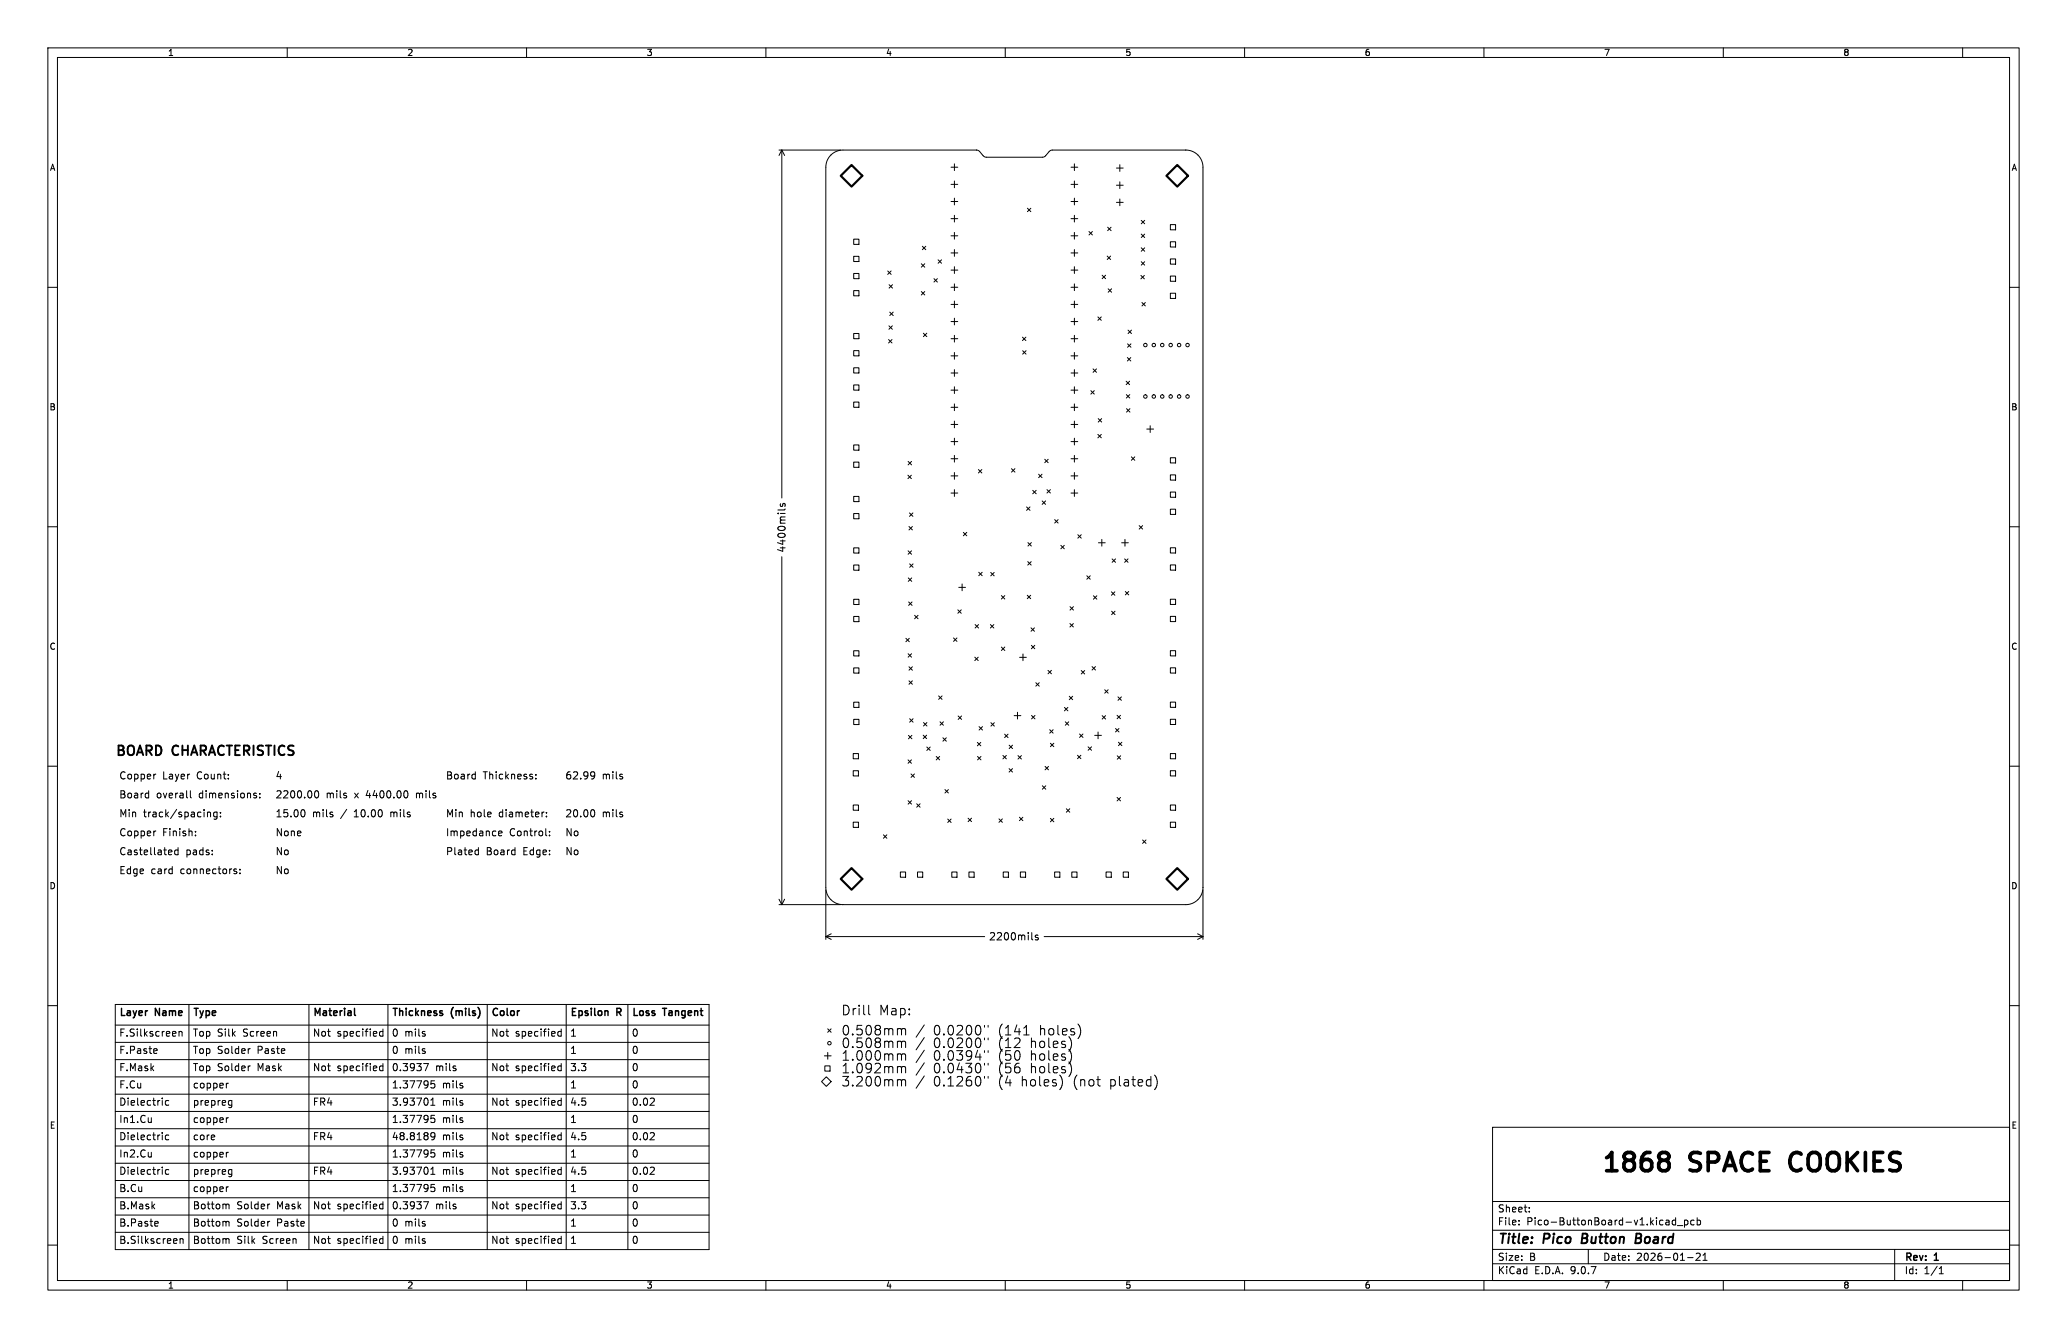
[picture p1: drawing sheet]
<svg xmlns="http://www.w3.org/2000/svg" width="432mm" height="279mm" viewBox="0 0 432 279" stroke-linecap="round" stroke-linejoin="round" font-family="sans-serif">
<defs><g id="words">
<g font-size="5.3">
<text x="334.4" y="245.8">1868</text>
<text x="353.3" y="245.8">SPACE</text>
<text x="375.7" y="245.8">COOKIES</text>
</g>
<g font-size="2.8">
<text x="24" y="158.8">BOARD</text>
<text x="36.2" y="158.8">CHARACTERISTICS</text>
<text x="312.8" y="260.3">Title:</text>
<text x="322.5" y="260.3">Pico</text>
<text x="331.3" y="260.3">Button</text>
<text x="343.3" y="260.3">Board</text>
</g>
<g font-size="2.1">
<text x="164.3" y="115.5" transform="rotate(-90 164.3 115.5)">4400mils</text>
<text x="24.8" y="163.2">Copper</text>
<text x="24.8" y="167.2">Board</text>
<text x="32.7" y="167.2">overall</text>
<text x="34" y="163.2">Layer</text>
<text x="41.4" y="163.2">Count:</text>
<text x="41.8" y="167.2">dimensions:</text>
<text x="57.4" y="167.2">2200.00</text>
<text x="57.4" y="163.2">4</text>
<text x="68.2" y="167.2">mils</text>
<text x="74.3" y="167.2">x</text>
<text x="77" y="167.2">4400.00</text>
<text x="87.7" y="167.2">mils</text>
<text x="93" y="163.2">Board</text>
<text x="101" y="163.2">Thickness:</text>
<text x="118" y="163.2">62.99</text>
<text x="125.8" y="163.2">mils</text>
<text x="24.8" y="171.1">Min</text>
<text x="30" y="171.1">track/spacing:</text>
<text x="57.4" y="171.1">15.00</text>
<text x="65.3" y="171.1">mils</text>
<text x="71.5" y="171.1">/</text>
<text x="74.5" y="171.1">10.00</text>
<text x="82.4" y="171.1">mils</text>
<text x="93" y="171.1">Min</text>
<text x="98.3" y="171.1">hole</text>
<text x="104.5" y="171.1">diameter:</text>
<text x="118" y="171.1">20.00</text>
<text x="125.8" y="171.1">mils</text>
<text x="24.8" y="179">Castellated</text>
<text x="24.8" y="175.1">Copper</text>
<text x="34" y="175.1">Finish:</text>
<text x="38.9" y="179">pads:</text>
<text x="57.4" y="179">No</text>
<text x="57.4" y="175.1">None</text>
<text x="93" y="179">Plated</text>
<text x="93" y="175.1">Impedance</text>
<text x="101.6" y="179">Board</text>
<text x="106.5" y="175.1">Control:</text>
<text x="109.6" y="179">Edge:</text>
<text x="118" y="179">No</text>
<text x="118" y="175.1">No</text>
<text x="24.8" y="183">Edge</text>
<text x="31.6" y="183">card</text>
<text x="38" y="183">connectors:</text>
<text x="57.4" y="183">No</text>
<text x="206.5" y="196.6">2200mils</text>
<text x="24.8" y="212.9">Layer</text>
<text x="32.5" y="212.9">Name</text>
<text x="40.2" y="212.9">Type</text>
<text x="65.3" y="212.9">Material</text>
<text x="81.8" y="212.9">Thickness</text>
<text x="94.3" y="212.9">(mils)</text>
<text x="102.5" y="212.9">Color</text>
<text x="119" y="212.9">Epsilon</text>
<text x="128.9" y="212.9">R</text>
<text x="131.9" y="212.9">Loss</text>
<text x="138.7" y="212.9">Tangent</text>
<text x="24.8" y="220.2">F.Paste</text>
<text x="24.8" y="216.6">F.Silkscreen</text>
<text x="40.2" y="220.2">Top Solder</text>
<text x="40.2" y="216.6">Top Silk</text>
<text x="50.5" y="216.6">Screen</text>
<text x="53.5" y="220.2">Paste</text>
<text x="65.3" y="216.6">Not</text>
<text x="70.2" y="216.6">specified</text>
<text x="81.8" y="216.6">0 mils</text>
<text x="81.8" y="220.2">0 mils</text>
<text x="102.5" y="216.6">Not</text>
<text x="107.5" y="216.6">specified</text>
<text x="119" y="220.2">1</text>
<text x="119" y="216.6">1</text>
<text x="131.9" y="220.2">0</text>
<text x="131.9" y="216.6">0</text>
<text x="24.8" y="227.4">F.Cu</text>
<text x="24.8" y="223.8">F.Mask</text>
<text x="40.2" y="227.4">copper</text>
<text x="40.2" y="223.8">Top Solder</text>
<text x="53.5" y="223.8">Mask</text>
<text x="65.3" y="223.8">Not</text>
<text x="70.2" y="223.8">specified</text>
<text x="81.8" y="227.4">1.37795</text>
<text x="81.8" y="223.8">0.3937</text>
<text x="90.8" y="223.8">mils</text>
<text x="92.2" y="227.4">mils</text>
<text x="102.5" y="223.8">Not</text>
<text x="107.5" y="223.8">specified</text>
<text x="119" y="227.4">1</text>
<text x="119" y="223.8">3.3</text>
<text x="131.9" y="227.4">0</text>
<text x="131.9" y="223.8">0</text>
<text x="24.8" y="231">Dielectric</text>
<text x="40.2" y="231">prepreg</text>
<text x="65.3" y="231">FR4</text>
<text x="81.8" y="231">3.93701</text>
<text x="92.2" y="231">mils</text>
<text x="102.5" y="231">Not</text>
<text x="107.5" y="231">specified</text>
<text x="119" y="231">4.5</text>
<text x="131.9" y="231">0.02</text>
<text x="24.8" y="234.6">In1.Cu</text>
<text x="24.8" y="238.2">Dielectric</text>
<text x="40.2" y="238.2">core</text>
<text x="40.2" y="234.6">copper</text>
<text x="65.3" y="238.2">FR4</text>
<text x="81.8" y="234.6">1.37795</text>
<text x="81.8" y="238.2">48.8189</text>
<text x="92.2" y="234.6">mils</text>
<text x="92.2" y="238.2">mils</text>
<text x="102.5" y="238.2">Not</text>
<text x="107.5" y="238.2">specified</text>
<text x="119" y="238.2">4.5</text>
<text x="119" y="234.6">1</text>
<text x="131.9" y="238.2">0.02</text>
<text x="131.9" y="234.6">0</text>
<text x="24.8" y="241.9">In2.Cu</text>
<text x="24.8" y="245.5">Dielectric</text>
<text x="40.2" y="245.5">prepreg</text>
<text x="40.2" y="241.9">copper</text>
<text x="65.3" y="245.5">FR4</text>
<text x="81.8" y="241.9">1.37795</text>
<text x="81.8" y="245.5">3.93701</text>
<text x="92.2" y="241.9">mils</text>
<text x="92.2" y="245.5">mils</text>
<text x="102.5" y="245.5">Not</text>
<text x="107.5" y="245.5">specified</text>
<text x="119" y="241.9">1</text>
<text x="119" y="245.5">4.5</text>
<text x="131.9" y="241.9">0</text>
<text x="131.9" y="245.5">0.02</text>
<text x="24.8" y="249.1">B.Cu</text>
<text x="40.2" y="249.1">copper</text>
<text x="81.8" y="249.1">1.37795</text>
<text x="92.2" y="249.1">mils</text>
<text x="119" y="249.1">1</text>
<text x="131.9" y="249.1">0</text>
<text x="24.8" y="252.7">B.Mask</text>
<text x="24.8" y="256.3">B.Paste</text>
<text x="40.2" y="252.7">Bottom</text>
<text x="40.2" y="256.3">Bottom</text>
<text x="49.3" y="252.7">Solder</text>
<text x="49.3" y="256.3">Solder</text>
<text x="57.6" y="252.7">Mask</text>
<text x="57.6" y="256.3">Paste</text>
<text x="65.3" y="252.7">Not</text>
<text x="70.2" y="252.7">specified</text>
<text x="81.8" y="256.3">0 mils</text>
<text x="81.8" y="252.7">0.3937</text>
<text x="90.8" y="252.7">mils</text>
<text x="102.5" y="252.7">Not</text>
<text x="107.5" y="252.7">specified</text>
<text x="119" y="256.3">1</text>
<text x="119" y="252.7">3.3</text>
<text x="131.9" y="256.3">0</text>
<text x="131.9" y="252.7">0</text>
<text x="312.8" y="256.1">File:</text>
<text x="312.8" y="253.4">Sheet:</text>
<text x="318.9" y="256.1">Pico-ButtonBoard-v1.kicad_pcb</text>
<text x="24.8" y="259.9">B.Silkscreen</text>
<text x="40.2" y="259.9">Bottom</text>
<text x="49.3" y="259.9">Silk</text>
<text x="54.6" y="259.9">Screen</text>
<text x="65.3" y="259.9">Not</text>
<text x="70.2" y="259.9">specified</text>
<text x="81.8" y="259.9">0 mils</text>
<text x="102.5" y="259.9">Not</text>
<text x="107.5" y="259.9">specified</text>
<text x="119" y="259.9">1</text>
<text x="131.9" y="259.9">0</text>
<text x="312.8" y="263.5">Size:</text>
<text x="319.5" y="263.5">B</text>
<text x="334.8" y="263.5">Date:</text>
<text x="341.8" y="263.5">2026-01-21</text>
<text x="397.8" y="263.7">Rev:</text>
<text x="404.2" y="263.7">1</text>
<text x="312.8" y="266.3">KiCad</text>
<text x="320.5" y="266.3">E.D.A.</text>
<text x="328.1" y="266.3">9.0.7</text>
<text x="397.8" y="266.3">Id:</text>
<text x="401.9" y="266.3">1/1</text>
</g>
<g font-size="1.8">
<text x="35" y="11.9">1</text>
<text x="85" y="11.9">2</text>
<text x="135" y="11.9">3</text>
<text x="185" y="11.9">4</text>
<text x="235" y="11.9">5</text>
<text x="285" y="11.9">6</text>
<text x="335" y="11.9">7</text>
<text x="385" y="11.9">8</text>
<text x="10.3" y="35.9">A</text>
<text x="420.1" y="35.9">A</text>
<text x="10.3" y="85.9">B</text>
<text x="420.1" y="85.9">B</text>
<text x="10.3" y="135.9">C</text>
<text x="420.1" y="135.9">C</text>
<text x="10.3" y="185.9">D</text>
<text x="420.1" y="185.9">D</text>
<text x="10.3" y="235.9">E</text>
<text x="420.1" y="235.9">E</text>
<text x="35" y="269.3">1</text>
<text x="85" y="269.3">2</text>
<text x="135" y="269.3">3</text>
<text x="185" y="269.3">4</text>
<text x="235" y="269.3">5</text>
<text x="285" y="269.3">6</text>
<text x="335" y="269.3">7</text>
<text x="385" y="269.3">8</text>
</g>
</g></defs>
<g fill="none" stroke="#000" stroke-width=".21">
<path d="M10 10h411.8v259.4h-411.8zM12 12h407.8v255.4h-407.8zM60 10v2M110 10v2M160 10v2M210 10v2M260 10v2M310 10v2M360 10v2M410 10v2M162.7 31.3h12.9M163.3 31.3v72.7"/>
<path d="M163.3 31.3l.6 1.2M163.3 31.3l-.6 1.2M198.7 38.5h1.4M198.7 34.9h1.4M199.4 34.2v1.4M199.4 37.8v1.4M218.4 32.5l-.6 .3h-11.8l-.5-.2-1-1.1-.5-.2h-28l-1.1 .3-1 .5-.8 .8-.5 1.1-.1 .9v150.5l.3 1.4 .8 1.1 1.2 .7 1.3 .3M218.4 32.5h.1M218.4 32.5l.9-1 .5-.2h28.1l1.1 .3 1 .6 .8 .9 .4 1.1 .1 151.1M223.7 38.5h1.4M223.7 34.9h1.4M224.4 34.2v1.4"/>
<path d="M224.4 37.8v1.4M233.2 35.1h1.4M233.2 38.7h1.4M233.9 34.4v1.4M233.9 38v1.4M178.3 53.5h1.1v1.1h-1.1zM178.3 49.9h1.1v1.1h-1.1zM178.3 57.1h1.1v1.1h-1.1zM185.4 56.6l.8 .7M185.7 59.4l.7 .8M186.2 56.6l-.8 .7M186.4 59.4l-.7 .8"/>
<path d="M192.5 55.1l.7 .7M192.7 51.4l.7 .7M193.2 55.1l-.7 .7M193.4 51.4l-.7 .7M195.1 58.2l.7 .7M195.8 58.2l-.7 .7M196 54.3l.7 .7M196.7 54.3l-.7 .7M198.7 60h1.4M198.7 52.8h1.4M198.7 49.2h1.4M198.7 42.1h1.4"/>
<path d="M198.7 45.7h1.4M198.7 56.4h1.4M199.4 41.4v1.4M199.4 45v1.4M199.4 48.5v1.4M199.4 52.1v1.4M199.4 55.7v1.4M199.4 59.3v1.4M214.6 43.5l.7 .7M215.3 43.5l-.7 .7M223.7 60h1.4M223.7 52.8h1.4"/>
<path d="M223.7 49.2h1.4M223.7 42.1h1.4M223.7 45.7h1.4M223.7 56.4h1.4M224.4 41.4v1.4M224.4 45v1.4M224.4 48.5v1.4M224.4 52.1v1.4M224.4 55.7v1.4M224.4 59.3v1.4M227.5 48.3l.7 .8M228.2 48.3l-.7 .8"/>
<path d="M230.2 57.5l.8 .7M231 57.5l-.8 .7M231.3 53.5l.7 .7M231.4 47.5l.7 .7M232 53.5l-.7 .7M232.1 47.5l-.7 .7M233.2 42.3h1.4M233.9 41.6v1.4M238.3 57.5l.8 .7M238.4 46l.7 .7M238.4 48.9l.7 .7M238.4 54.6l.7 .8"/>
<path d="M238.4 51.7l.7 .8M239.1 57.5l-.8 .7M239.1 54.6l-.7 .8M239.1 48.9l-.7 .7M239.1 46l-.7 .7M239.1 51.7l-.7 .8M244.5 57.6h1.1v1.1h-1.1zM244.5 46.9h1.1v1.1h-1.1zM244.5 50.5h1.1v1.1h-1.1zM244.5 54.1h1.1v1.1h-1.1zM10 60h2M178.3 73.2h1.1v1.1h-1.1z"/>
<path d="M178.3 76.8h1.1v1.1h-1.1zM178.3 60.7h1.1v1.1h-1.1zM178.3 69.6h1.1v1.1h-1.1zM185.6 70.9l.7 .7M185.7 68l.7 .8M185.9 65.2l.7 .7M186.3 70.9l-.7 .7M186.4 68l-.7 .8M186.6 65.2l-.7 .7M192.5 60.9l.7 .7M192.9 69.6l.7 .7M193.2 60.9l-.7 .7"/>
<path d="M193.6 69.6l-.7 .7M198.7 63.6h1.4M198.7 77.9h1.4M198.7 70.7h1.4M198.7 67.1h1.4M198.7 74.3h1.4M199.4 62.9v1.4M199.4 66.4v1.5M199.4 70v1.4M199.4 73.6v1.4M199.4 77.2v1.4M213.6 70.4l.7 .7"/>
<path d="M213.6 73.2l.7 .8M214.3 70.4l-.7 .7M214.3 73.2l-.7 .8M223.7 63.6h1.4M223.7 77.9h1.4M223.7 70.7h1.4M223.7 67.1h1.4M223.7 74.3h1.4M224.4 62.9v1.4M224.4 66.4v1.5M224.4 70v1.4M224.4 73.6v1.4"/>
<path d="M224.4 77.2v1.4M228.3 77l.8 .7M229.1 77l-.8 .7M229.3 66.2l.8 .7M230.1 66.2l-.8 .7M231.5 60.3l.7 .7M232.2 60.3l-.7 .7M235.3 79.6l.7 .7M235.5 74.7l.7 .7M235.5 71.8l.8 .7M235.7 68.9l.7 .8M236 79.6l-.7 .7"/>
<path d="M236.2 74.7l-.7 .7M236.3 71.8l-.8 .7M236.4 68.9l-.7 .8M238.6 63.2l.7 .7M239.3 63.2l-.7 .7M244.5 61.2h1.1v1.1h-1.1zM419.8 60h2M178.3 84h1.1v1.1h-1.1zM178.3 96.5h1.1v1.1h-1.1zM178.3 80.4h1.1v1.1h-1.1zM178.3 92.9h1.1v1.1h-1.1zM189.7 99.2l.7 .7"/>
<path d="M189.7 96.4l.7 .7M190.4 99.2l-.7 .7M190.4 96.4l-.7 .7M198.7 85.1h1.4M198.7 99.4h1.4M198.7 92.2h1.4M198.7 95.8h1.4M198.7 81.5h1.4M198.7 88.6h1.4M199.4 80.8v1.4M199.4 84.3v1.5M199.4 87.9v1.4"/>
<path d="M199.4 91.5v1.4M199.4 95.1v1.4M199.4 98.7v1.4M204.4 98.1l.7 .7M205.1 98.1l-.7 .7M211.3 97.9l.7 .7M212 97.9l-.7 .7M217 99l.7 .7M217.7 99l-.7 .7M218.2 95.9l.8 .7M219 95.9l-.8 .7M223.7 85.1h1.4"/>
<path d="M223.7 99.4h1.4M223.7 92.2h1.4M223.7 95.8h1.4M223.7 81.5h1.4M223.7 88.6h1.4M224.4 80.8v1.4M224.4 84.3v1.5M224.4 87.9v1.4M224.4 91.5v1.4M224.4 95.1v1.4M224.4 98.7v1.4M227.9 81.6l.7 .7"/>
<path d="M228.6 81.6l-.7 .7M229.3 90.7l.8 .7M229.4 87.4l.7 .7M230.1 90.7l-.8 .7M230.1 87.4l-.7 .7M235.3 82.4l.7 .7M235.3 85.3l.7 .8M236 82.4l-.7 .7M236 85.3l-.7 .8M236.3 95.4l.8 .7M237.1 95.4l-.8 .7M239.6 89.6h1.4"/>
<path d="M240.3 88.9v1.4M244.5 95.6h1.1v1.1h-1.1zM244.5 99.2h1.1v1.1h-1.1zM10 110h2M163.1 105.2l-.1 .3 .2 .3 .2-.1 .2-.5h.3v.6M163.3 116.3v72.6M164 106.3l-.1 .1M178.3 107.2h1.1v1.1h-1.1zM178.3 114.4h1.1v1.1h-1.1zM178.3 118h1.1v1.1h-1.1zM178.3 103.7h1.1v1h-1.1zM189.7 115l.7 .7"/>
<path d="M189.9 109.9l.7 .8M190 107.1l.7 .7M190 117.7l.7 .8M190.4 115l-.7 .7M190.6 109.9l-.7 .8M190.7 107.1l-.7 .7M190.7 117.7l-.7 .8M198.7 103h1.4M199.4 102.3v1.4M201.2 111.2l.8 .7M202 111.2l-.8 .7M204.5 119.5l.7 .7"/>
<path d="M205.2 119.5l-.7 .7M207 119.5l.7 .8M207.7 119.5l-.7 .8M214.5 105.9l.7 .7M214.7 117.3l.7 .7M214.7 113.3l.8 .7M215.2 105.9l-.7 .7M215.4 117.3l-.7 .7M215.5 113.3l-.8 .7M215.7 102.4l.8 .7M216.5 102.4l-.8 .7M217.7 104.6l.7 .7"/>
<path d="M218.4 104.6l-.7 .7M218.7 102.2l.7 .8M219.4 102.2l-.7 .8M220.3 108.5l.7 .7M221 108.5l-.7 .7M221.6 113.9l.7 .7M222.3 113.9l-.7 .7M223.7 103h1.4M224.4 102.3v1.4M225.2 111.7l.7 .7M225.9 111.7l-.7 .7M229.5 113.3h1.4"/>
<path d="M230.2 112.6v1.4M232.3 116.7l.7 .7M233 116.7l-.7 .7M234.3 113.3h1.4M234.9 116.7l.8 .7M235 112.6v1.4M235.7 116.7l-.8 .7M238 109.8l.7 .7M238.7 109.8l-.7 .7M244.5 102.7h1.1v1.1h-1.1zM244.5 114.4h1.1v1.1h-1.1zM244.5 118h1.1v1.1h-1.1z"/>
<path d="M244.5 106.3h1.1v1.1h-1.1zM419.8 110h2M178.3 125.1h1.1v1.1h-1.1zM178.3 139.5h1.1v1.1h-1.1zM178.3 135.9h1.1v1.1h-1.1zM178.3 128.7h1.1v1.1h-1.1zM189.2 133.3l.8 .7M189.7 136.5l.7 .7M189.7 120.7l.8 .7M189.8 125.7l.7 .7M189.9 139.2l.7 .8M190 133.3l-.8 .7"/>
<path d="M190.4 136.5l-.7 .7M190.5 120.7l-.8 .7M190.5 125.7l-.7 .7M190.6 139.2l-.7 .8M191.1 128.5l.7 .7M191.8 128.5l-.7 .7M199.2 133.2l.7 .7M199.9 133.2l-.7 .7M200.1 127.3l.7 .8M200.3 122.7h1.4M200.8 127.3l-.7 .8M201 121.9v1.5"/>
<path d="M203.6 137.2l.8 .7M203.7 130.4l.7 .7M204.4 137.2l-.8 .7M204.4 130.4l-.7 .7M206.9 130.4l.7 .7M207.6 130.4l-.7 .7M209.2 124.4l.7 .7M209.2 135.1l.7 .7M209.9 124.4l-.7 .7M209.9 135.1l-.7 .7M213 137.3h1.4M213.7 136.6v1.4"/>
<path d="M214.6 124.3l.7 .7M215.3 124.3l-.7 .7M215.4 131.1l.7 .7M215.5 134.8l.7 .7M216.1 131.1l-.7 .7M216.2 134.8l-.7 .7M218.9 140l.7 .7M219.6 140l-.7 .7M223.5 130.2l.7 .7M223.5 126.7l.7 .7M224.2 130.2l-.7 .7M224.2 126.7l-.7 .7"/>
<path d="M227 120.2l.8 .8M227.8 120.2l-.8 .8M228.1 139.2l.7 .7M228.4 124.4l.7 .7M228.8 139.2l-.7 .7M229.1 124.4l-.7 .7M232.2 123.6l.7 .7M232.2 127.6l.7 .7M232.9 123.6l-.7 .7M232.9 127.6l-.7 .7M235.1 123.5l.7 .7M235.8 123.5l-.7 .7"/>
<path d="M244.5 128.7h1.1v1.1h-1.1zM244.5 139.5h1.1v1h-1.1zM244.5 135.9h1.1v1.1h-1.1zM244.5 125.1h1.1v1.1h-1.1zM10 160h2M178.2 157.4h1.1v1h-1.1zM178.3 150.2h1.1v1.1h-1.1zM178.3 146.6h1.1v1.1h-1.1zM189.7 158.7l.7 .7M189.8 153.6l.7 .7M189.9 142.2l.7 .7M190 150.1l.7 .7"/>
<path d="M190.4 158.7l-.7 .7M190.5 153.6l-.7 .7M190.6 142.2l-.7 .7M190.7 150.1l-.7 .7M192.9 153.5l.7 .7M192.9 150.9l.7 .7M193.6 153.5l-.7 .7M193.6 156l.7 .7M193.6 150.9l-.7 .7M194.3 156l-.7 .7M195.6 158l.7 .7M196.1 145.3l.7 .7"/>
<path d="M196.3 158l-.7 .7M196.4 150.7l.7 .7M196.8 145.3l-.7 .7M197 154.1l.7 .7M197.1 150.7l-.7 .7M197.7 154.1l-.7 .7M200.2 149.5l.7 .7M200.9 149.5l-.7 .7M204.2 155l.7 .7M204.2 158l.7 .7M204.5 151.7l.7 .7M204.9 155l-.7 .7"/>
<path d="M204.9 158l-.7 .7M205.2 151.7l-.7 .7M207 150.9l.7 .7M207.7 150.9l-.7 .7M209.5 157.7l.7 .8M209.9 153.3l.7 .7M210.2 157.7l-.7 .8M210.6 153.3l-.7 .7M210.8 155.6l.7 .7M211.5 155.6l-.7 .7M211.8 149.4h1.5M212.6 148.7v1.4"/>
<path d="M212.7 157.8l.7 .7M213.4 157.8l-.7 .7M215.5 149.4l.7 .7M216.2 149.4l-.7 .7M216.4 142.6l.7 .7M217.1 142.6l-.7 .7M219.3 152.4l.7 .7M219.4 155.2l.7 .7M220 152.4l-.7 .7M220.1 155.2l-.7 .7M222.4 147.7l.7 .7M222.5 150.7l.8 .7"/>
<path d="M223.1 147.7l-.7 .7M223.3 150.7l-.8 .7M223.4 145.4l.7 .7M224.1 145.4l-.7 .7M225.1 157.7l.7 .7M225.5 153.3l.7 .7M225.8 157.7l-.7 .7M225.9 140l.7 .7M226.2 153.3l-.7 .7M226.6 140l-.7 .7M227.3 156l.7 .7M228 156l-.7 .7"/>
<path d="M228.7 153.6h1.4M229.4 152.9v1.4M230.2 149.4l.8 .8M230.8 144l.7 .7M231 149.4l-.8 .8M231.5 144l-.7 .7M233 152.1l.8 .7M233.4 149.4l.7 .7M233.4 157.8l.7 .7M233.5 145.5l.8 .7M233.6 155l.8 .7M233.8 152.1l-.8 .7"/>
<path d="M234.1 149.4l-.7 .7M234.1 157.8l-.7 .7M234.3 145.5l-.8 .7M234.4 155l-.8 .7M244.5 157.4h1.1v1h-1.1zM244.5 150.2h1.1v1.1h-1.1zM244.5 146.6h1.1v1.1h-1.1zM419.8 160h2M30.9 165.6l.2 .1M31.1 165.1v1.5M31.1 166.5l-.2 .1M32.6 161.7h-.3"/>
<path d="M32.6 173.5l-.3 .1M35.8 177.6l.1 .2-.7 .2M37.2 177.6l-.4-.1-.3 .3 .1 .6h.6M37.2 177v1.5M39.8 165.1v1.3l.2 .2M40.8 174.4v.1M40.8 173.6v.1M43.4 169.6h.5l.1 1M45.3 169.6h-.4l-.3 .3 .2 .6h.5M45.3 169.6v1.2l-.2 .3-.4-.1M46.1 170.4v.2M46.1 169.6v.2"/>
<path d="M53.4 166.1l.2 .2-.2 .3M53.4 165.6l.2 .1M54.3 166.5v.1M54.3 165.7v.1M63.2 169.1a.8 .8 0 0 1 .5 .7 .8 .8 0 0 1-.5 .8M65.9 165.3l.2-.2a.8 .8 0 0 1 .5 .8 .8 .8 0 0 1-.5 .7l-.2-.1-.2-.5zM81.6 169.6v1M81.9 169.6l-.3 .1M85.1 165.4v.9M87 165.6v1M87.2 165.6l-.2 .2M99.2 161.7h.1"/>
<path d="M99.3 161.2v1.5M99.3 162.6l-.1 .1M99.5 177.5l.4 .1M99.9 177v1.5M99.9 178.4l-.4 .1M104.2 174l.7-.1-.1-.3-.4-.1-.2 .2v.8h.6M111.9 162.5v.2M111.9 161.7v.2M114.2 170.4v.2M114.2 169.6v.2M114.8 174.4v.1M114.8 173.6v.1"/>
<path d="M123.7 161.2l.5 .1a.99 .99 0 0 1-.4 1.4M123.7 169.1a.8 .8 0 0 1 .6 .7 .8 .8 0 0 1-.6 .8M124.2 161.8l-.1 .2-.4 .1M178.2 171.7h1.1v1.1h-1.1zM178.2 168.1h1.1v1.1h-1.1zM178.2 160.9h1.1v1.1h-1.1zM184.5 174.3l.8 .7M185.3 174.3l-.8 .7M189.7 167.2l.7 .7M190.3 161.6l.7 .7M190.4 167.2l-.7 .7M191 161.6l-.7 .7"/>
<path d="M191.5 167.8l.7 .8M192.2 167.8l-.7 .8M197.4 164.9l.7 .7M198 171l.7 .8M198.1 164.9l-.7 .7M198.7 171l-.7 .8M202.2 170.9l.8 .7M203 170.9l-.8 .7M208.7 171l.7 .7M209.4 171l-.7 .7M210.8 160.5l.7 .7M211.5 160.5l-.7 .7"/>
<path d="M213 170.7l.7 .7M213.7 170.7l-.7 .7M217.7 164.1l.8 .7M218.3 160l.7 .8M218.5 164.1l-.8 .7M219 160l-.7 .8M219.4 170.9l.7 .7M220.1 170.9l-.7 .7M222.8 168.9l.7 .7M223.5 168.9l-.7 .7M233.4 166.5l.7 .7M234.1 166.5l-.7 .7"/>
<path d="M238.7 175.4l.7 .7M239.4 175.4l-.7 .7M244.5 168.1h1.1v1.1h-1.1zM244.5 160.9h1.1v1.1h-1.1zM244.5 171.7h1.1v1.1h-1.1zM49.3 181.9l.2 .3-.2 .2M49.3 181.4l.1 .1M50.1 182.3v.1M50.1 181.5v.2M162.7 188.9h12.9M162.7 187.8l.6 1.1M163.9 187.8l-.6 1.1"/>
<path d="M172.5 185.8v10.4M172.5 195.6h33.2M172.5 195.6l1.1 .6M173.6 195l-1.1 .6M176.1 188.9h.1M188.1 182.1h1.1v1.1h-1.1zM191.7 182.1h1.1v1.1h-1.1zM198.8 182.1h1.1v1.1h-1.1zM202.4 182.1h1.1v1.1h-1.1zM209.6 182.1h1.1v1.1h-1.1zM213.2 182.1h1v1.1h-1zM215.6 196.2l.2 .1"/>
<path d="M216.8 195.3h-.3l-.2 .2v.2l.5 .1v.4h-.5M218.1 195.6h33.2M220.3 182.1h1.1v1.1h-1.1zM223.9 182.1h1.1v1.1h-1.1zM231.1 182.1h1.1v1.1h-1.1zM234.6 182.1h1.1v1.1h-1.1zM250.2 195l1.1 .6M251.3 185.8v10.4M251.3 195.6l-1.1 .6M251.3 185.3h.1M251.3 185.3l-.3 1.3-.7 1.2-1.1 .8-1.3 .3h-71.8M10 210h2"/>
<path d="M24.1 209.8h124v51.1h-124zM24.1 214.1h124M24.1 217.7h124M32.6 219l.2 .3-.7 .2M32.8 219.9l-.2 .1M37.4 215.4v1M37.4 215.5l.2-.1h.4v1M39.5 209.8v51.1M52.3 219l-.4 .1M57.7 215.4l.1 1M59.4 219.1l.1 .2-.7 .2M64.5 209.8v51.1"/>
<path d="M80 215.4h-.4l-.3 .3 .1 .6h.6M80 214.9v1.5M81 209.8v51.1M88.6 215.9l.3 .2-.3 .3M88.6 219.5l.3 .2-.3 .3M88.6 215.4h.2M88.6 219l.2 .1M101.8 209.8v51.1M117.2 214.9v1.5M117.2 215.4h-.4l-.3 .3 .2 .6h.5M118.3 209.8v51.1M131.2 209.8v51.1"/>
<path d="M172.9 214.8l.7 .8M172.9 219.8v1.4M173.6 214.8l-.7 .8M176.1 220l.6-.6v2M176.2 209.9a1.01 1.01 0 0 1 1.2 1 1.01 1.01 0 0 1-1.2 1zM176.4 216.9l.4-.1a1.25 1.25 0 0 1 0 2h-.2a1.33 1.33 0 0 1-.2-1.9zM176.4 214.2l.4-.1a1.25 1.25 0 0 1 0 2 1.03 1.03 0 0 1-.6-1.6zM178.1 218.6v.2M178.1 215.9v.2M178.2 210.6v1.3M178.8 210.6l-.4 .1-.2 .3M179.2 219.6a.48 .48 0 0 1 .5-.2 .48 .48 0 0 1 .3 .4 1.03 1.03 0 0 1-.5 1.6 1.22 1.22 0 0 1-.3-1.8z"/>
<path d="M179.5 209.9v.2M179.5 210.6v1.3M180 216.8h-.9l-.1 .9 .3-.2 .6 .1 .2 .3-.1 .7-.2 .2h-.5l-.3-.2M180 214.1h-.9l-.1 1 .3-.2 .6 .1 .2 .3-.1 .6-.2 .2h-.5l-.3-.2M180.4 209.9v1.7l.3 .3M181.2 219.5a.5 .5 0 0 1 .7 .3v1.2a.49 .49 0 0 1-.4 .4 .49 .49 0 0 1-.5-.4l-.1-.8zM181.2 216.9a.61 .61 0 0 1 .6 0 .61 .61 0 0 1 .2 .6l-.1 .9a.49 .49 0 0 1-.4 .4 .49 .49 0 0 1-.5-.4l-.1-.9zM181.2 214.2a.61 .61 0 0 1 .6 .1 .61 .61 0 0 1 .2 .6l-.1 .8a.49 .49 0 0 1-.4 .4 .49 .49 0 0 1-.5-.4l-.1-.8zM181.5 209.9v1.7l.3 .3M183.1 219.5a.59 .59 0 0 1 .6 0 .59 .59 0 0 1 .2 .7v.8a.49 .49 0 0 1-.5 .4 .49 .49 0 0 1-.5-.4l-.1-.8zM183.2 217.6a.43 .43 0 0 1-.4-.4 .43 .43 0 0 1 .4-.4h.4a.43 .43 0 0 1 .3 .4 .43 .43 0 0 1-.3 .4M183.2 215l-.1-.1a.42 .42 0 0 1-.3-.4 .42 .42 0 0 1 .4-.4h.4a.43 .43 0 0 1 .3 .4 .43 .43 0 0 1-.3 .5"/>
<path d="M183.2 217.6l-.4 .4 .1 .6 .3 .2 .6-.1 .1-.3v-.4l-.3-.4M183.2 215l-.4 .4 .1 .5 .3 .2 .6-.1 .1-.3v-.3l-.3-.4M183.2 215h.4M183.2 217.6h.4M184 211.9v-2l.7 1.4 .7-1.4v2M184.8 217.6l.6-.2 .3 .3M184.8 215a.5 .5 0 0 1 .8 0l.1 .1M184.8 214.8v1.3M184.8 217.4v1.4M185.7 217.7l.2-.3 .5 .1 .1 1.3M185.7 215.1l.2-.3 .5 .1 .1 1.2M185.7 215.1v1"/>
<path d="M185.7 217.7v1.1M186.3 210.7h.8l.1 1.2M187.2 211.1l-.8 .1a.39 .39 0 0 0-.2 .4 .39 .39 0 0 0 .3 .3l.7-.1M187.5 217.6l.5-.2 .3 .3M187.5 215l.5-.2 .3 .3M187.5 214.8v1.3M187.5 217.4v1.4M188.1 210.7l.6-.1 .4 .4v.5l-.2 .3h-.8M188.1 210.6v2M188.3 217.7l.3-.3 .5 .1 .1 1.3M188.3 215.1l.3-.3 .5 .1 .1 1.2M188.3 215.1v1"/>
<path d="M188.3 217.7v1.1M189.9 211.7v.2M189.9 210.7v.2M193.1 219.3l-1.7 2.6M193.1 214l-1.7 2.6M193.1 216.7l-1.7 2.5M195.4 216.9a.58 .58 0 0 1 .7 0 .58 .58 0 0 1 .2 .6l-.1 .9a.49 .49 0 0 1-.4 .4 .49 .49 0 0 1-.5-.4l-.1-.9zM195.4 219.6a.57 .57 0 0 1 .7-.1 .57 .57 0 0 1 .2 .7l-.2 1-.2 .2-.5-.2a1.68 1.68 0 0 1 0-1.6zM195.4 214.3a.58 .58 0 0 1 .7-.1 .58 .58 0 0 1 .2 .7v.5a.56 .56 0 0 1-.3 .6 .56 .56 0 0 1-.7-.3 1.71 1.71 0 0 1 .1-1.4zM197.2 215.9v.2M197.2 218.6v.2M198.3 216.9a.6 .6 0 0 1 .7 0 .6 .6 0 0 1 .2 .6l-.1 .9a.49 .49 0 0 1-.5 .3 .49 .49 0 0 1-.5-.3l-.1-.9z"/>
<path d="M198.3 214.2a.6 .6 0 0 1 .7 .1 .6 .6 0 0 1 .2 .6l-.1 .8a.49 .49 0 0 1-.5 .4 .49 .49 0 0 1-.5-.4l-.1-.8zM198.3 219.5a.5 .5 0 0 1 .8 .3 1.13 1.13 0 0 1-.4 1.6h-.2a1.33 1.33 0 0 1-.2-1.9zM199.9 219.4h1.2l-.7 .8 .6 .1v.9l-.3 .2h-.6l-.2-.2M199.9 216.9l.3-.1h.5l.3 .1 .1 .4-.1 .3-1.1 1.2h1.2M199.9 214.3l.3-.2h.5l.3 .2 .1 .4-.1 .3-1.1 1.1h1.2M202 216.9l.5-.1a1.25 1.25 0 0 1 0 2h-.2a1.36 1.36 0 0 1-.3-1.9zM202 214.3l.5-.2a1.25 1.25 0 0 1 0 2 1.03 1.03 0 0 1-.6-1.6zM203.9 216.9a.58 .58 0 0 1 .7 0 .58 .58 0 0 1 .3 .6l-.1 .9a.49 .49 0 0 1-.5 .4 .49 .49 0 0 1-.4-.4l-.1-.9zM203.9 214.3a.58 .58 0 0 1 .7-.1 .58 .58 0 0 1 .3 .7v.5a.56 .56 0 0 1-.3 .7 .56 .56 0 0 1-.7-.4l-.1-.8zM204.2 219.3l-.4 1.4h1.2M205.7 214.1v.4M205.7 216.8v.3"/>
<path d="M205.7 219.4v.4M206.4 214.1v.4M206.4 216.8v.3M206.4 219.4v.4M209.4 219.1a2.29 2.29 0 0 0 0 3.1M209.4 213.8a2.29 2.29 0 0 0 0 3.1M209.4 216.5a2.29 2.29 0 0 0 0 3M210 217.3l.6-.5v2M210 218.8h1.2M210 214.7l.6-.6v2M210 216.1h1.2M211.1 219.4h-1l-.1 .9 .3-.1 .7 .1 .2 .2-.1 .7-.3 .2h-.5l-.3-.2"/>
<path d="M211.9 216.9l.3-.1h.5l.3 .1 .1 .4-.1 .3-1.1 1.2h1.2M212.1 219.6a.57 .57 0 0 1 .7-.1 .57 .57 0 0 1 .3 .7l-.1 .8a.49 .49 0 0 1-.5 .4 .49 .49 0 0 1-.5-.4 1.71 1.71 0 0 1 .1-1.4zM212.4 214l-.5 1.4h1.3M212.9 214.8v1.3M213.9 214.7l.5-.6v2M213.9 216.1h1.1M215.5 217.6l.3-.2 .4 .1 .1 1.3M215.5 216.8v2M215.5 219.4v2M217.4 217.5h.6l.2 .3v.6a.54 .54 0 0 1-.5 .4 .54 .54 0 0 1-.5-.4v-.6zM217.4 215a.5 .5 0 0 1 .8 .1v1M217.4 214.1v2"/>
<path d="M219.1 216.8v1.7l.3 .3M219.1 219.4v1.7l.3 .3M219.2 215a.54 .54 0 0 1 .5-.2 .54 .54 0 0 1 .4 .4v.5a.54 .54 0 0 1-.5 .4 .54 .54 0 0 1-.5-.4zM220 218.1l1-.2-.1-.4-.6-.1-.3 .3 .1 1h.8M221 214.1v1.7l.3 .3M221.9 215.4l1-.1-.1-.4-.6-.1-.3 .3 .1 .9h.8M222.5 217.5l-.5-.1-.2 .3 .1 .3 .6 .2v.5h-.7M223.3 216.5a2.29 2.29 0 0 1 0 3M223.3 219.1a2.29 2.29 0 0 1 0 3.1M224.4 214.9l-.5-.1-.2 .3 .1 .3 .6 .1v.5h-.7M225.2 213.8a2.29 2.29 0 0 1 0 3.1M419.8 210h2"/>
<path d="M24.1 221.3h124M24.1 235.7h124M24.1 232.1h124M24.1 239.3h124M24.1 224.9h124M24.1 228.5h124M31.6 233.4v1M31.6 234.3h-.1M35.3 229.9l-.5-.1-.3 .3 .2 .6h.6M35.3 237.1l-.5-.1-.3 .3 .2 .6h.6M47.7 226.2l-.4 .3M47.7 233.4l-.4 .3"/>
<path d="M48 229.8l.4 .1M48.4 229.8v1.2l-.1 .2-.4 .1M48.4 230.7l-.4 .1M52.3 222.6l-.4 .1M80 222.1v1.5M80 222.7l-.4-.1-.3 .3 .1 .6h.6M88.5 222.1h1l-.6 1.5M90 230.8h.9M90 229.7l.4-.4v1.5M90.8 232.9h-.7l-.1 .7 .2-.1 .5 .1 .2 .2-.1 .5-.2 .1-.6-.1M90.8 225.7h-.7l-.1 .7 .2-.1h.5l.2 .3-.1 .5-.2 .1-.6-.1M90.9 237.2l-.3 .2h-.5l-.1-.2 .1-.6 .5-.1 .2 .2a.99 .99 0 0 1-.4 1.3h-.3"/>
<path d="M95.1 223.1l.2 .2-.2 .3M95.1 222.6l.1 .1M96.5 233.9l.2 .2-.2 .3M96.5 226.7l.2 .2-.2 .3M96.5 230.3l.2 .2-.2 .3M96.5 237.5l.2 .2-.2 .3M96.5 233.4l.1 .1M96.5 229.8l.1 .1M96.5 237l.1 .1M96.5 226.2l.1 .1M117.2 222.1v1.5M117.2 229.3v1.5"/>
<path d="M117.2 236.5v1.5M117.2 222.7l-.4-.1-.3 .3 .2 .6h.5M117.2 229.9l-.4-.1-.3 .3 .2 .6h.5M117.2 237.1l-.4-.1-.3 .3 .2 .6h.5M136.6 236.6l.1 .2-.1 .4-.8 .8h.9M136.6 229.4l.1 .2-.1 .3-.8 .9h.9M171.6 225.9l1-1 1 1-1 1zM172.2 220.5h1.4M172.3 222.6h1.1v1.1h-1.1zM176 224.8h1.3l-.7 .7 .6 .2v.9l-.3 .2h-.6l-.3-.2M176.1 222.6l.6-.6v2M176.1 224h1.2"/>
<path d="M176.1 221.4h1.2M178.1 221.2v.2M178.1 223.8v.2M178.1 226.6v.2M179 225l.3-.2h.5l.2 .2 .1 .3-.1 .3-1.1 1.2h1.2M179.2 222.2a.58 .58 0 0 1 .7-.1 .58 .58 0 0 1 .2 .7v.5a.6 .6 0 0 1-.5 .7 .6 .6 0 0 1-.6-.7zM181.2 224.9l.4-.1a1.25 1.25 0 0 1 0 2h-.2a1.33 1.33 0 0 1-.2-1.9zM182 222.9l-.3 .4-.6-.1-.2-.3 .1-.7 .3-.2h.4l.2 .2 .1 1.2a.75 .75 0 0 1-.9 .6M182.8 222.2l.3-.2h.5a.54 .54 0 0 1 .3 .9l-1.2 1.1h1.2M183.1 224.9a.6 .6 0 0 1 .6 0 .6 .6 0 0 1 .2 .6v.9a.49 .49 0 0 1-.5 .4 .49 .49 0 0 1-.5-.4l-.1-.9zM184.8 222.9a.5 .5 0 0 1 .8 0l.1 .1M184.8 225.6a.5 .5 0 0 1 .8 0l.1 .1"/>
<path d="M184.8 220.3a.5 .5 0 0 1 .8 0h.1M184.8 220.1v1.3M184.8 222.7v1.3M184.8 225.4v1.4M185.7 220.3l.2-.2 .5 .1 .1 1.2M185.7 225.7l.2-.3 .5 .1 .1 1.3M185.7 223l.2-.3 .5 .1 .1 1.2M185.7 220.3v1.1M185.7 223v1M185.7 225.7v1.1M187.5 222.9l.5-.2 .3 .3M187.5 225.6l.5-.2 .3 .3"/>
<path d="M187.5 220.3l.5-.2 .3 .2M187.5 220.1v1.3M187.5 222.7v1.3M187.5 225.4v1.4M188.3 220.3l.3-.2 .5 .1 .1 1.2M188.3 225.7l.3-.3 .5 .1 .1 1.3M188.3 223l.3-.3 .5 .1 .1 1.2M188.3 220.3v1.1M188.3 223v1M188.3 225.7v1.1M193.1 221.9l-1.7 2.6M193.1 224.7l-1.7 2.6"/>
<path d="M195.4 225a.58 .58 0 0 1 .7-.1 .58 .58 0 0 1 .2 .6l-.2 1.1-.2 .2-.5-.2a1.68 1.68 0 0 1 0-1.6zM195.4 222.2a.58 .58 0 0 1 .7 0 .58 .58 0 0 1 .2 .6v.5a.56 .56 0 0 1-.3 .7 .56 .56 0 0 1-.7-.3 1.61 1.61 0 0 1 .1-1.5zM197.2 221.2v.2M197.2 223.8v.2M197.2 226.6v.2M198 226.8h1.2M198 225.3l.6-.5v2M198.3 222.1a.59 .59 0 0 1 .7 .1 .59 .59 0 0 1 .2 .6v.5a.6 .6 0 0 1-.6 .7 .6 .6 0 0 1-.6-.7l.1-.9zM199.9 225l.3-.2h.5a.56 .56 0 0 1 .3 .8l-1.1 1.2h1.2M200.4 221.9l-.5 1.5h1.3M200.9 222.7v1.3M201.8 222h1.2l-.7 .8 .6 .2v.8l-.3 .2h-.6l-.2-.2"/>
<path d="M202.8 224.8a.83 .83 0 0 0-.9 .8v.8l.1 .3 .6 .1 .3-.2 .1-.7-.2-.3-.6-.1-.3 .4M203 220.3l-.4 .3-.6-.1-.1-.2v-.5l.1-.3 .6-.1 .3 .3a1.32 1.32 0 0 1-.5 1.7h-.4M203.9 222.2a.57 .57 0 0 1 .7-.1 .57 .57 0 0 1 .3 .7v.5a.6 .6 0 0 1-.6 .7 .6 .6 0 0 1-.5-.7zM203.9 225a.58 .58 0 0 1 .7-.1 .58 .58 0 0 1 .3 .6l-.1 .9a.49 .49 0 0 1-.5 .4 .49 .49 0 0 1-.4-.4l-.1-.9zM204.7 220.1v1.3M205.7 222v.4M205.7 224.8v.4M206.4 222v.4M206.4 224.8v.4M209.4 221.8a2.34 2.34 0 0 0 0 3M209.4 224.5a2.29 2.29 0 0 0 0 3M210.5 224.7l-.5 1.4h1.3"/>
<path d="M211 225.4v1.4M211.1 222h-1l-.1 1 .3-.2 .7 .1 .2 .3-.1 .6-.3 .2h-.5l-.3-.2M212.9 222l-.6 .2a1.45 1.45 0 0 0-.3 1.5l.3 .3 .6-.1 .2-.2v-.5l-.4-.4h-.4l-.4 .4M213.6 225.6a.5 .5 0 0 1 .8 .1v1.1M213.6 224.8v2M215.5 222.9a.5 .5 0 0 1 .8 0v1.1M215.5 225.5l.4-.1 .3 .2 .1 .8a.54 .54 0 0 1-.5 .4 .54 .54 0 0 1-.5-.4v-.6zM215.5 220.3a.5 .5 0 0 1 .8 0v1.1M215.5 222v2M217.2 224.8v1.7l.3 .3M217.4 222.8a.54 .54 0 0 1 .8 .3v.6a.54 .54 0 0 1-.5 .4 .54 .54 0 0 1-.5-.4v-.6zM217.4 220.2a.54 .54 0 0 1 .8 .2v.6a.54 .54 0 0 1-.5 .4 .54 .54 0 0 1-.5-.4v-.6z"/>
<path d="M218.1 226.1l1-.2-.1-.4-.6-.1-.3 .3 .1 1h.8M219.1 222v1.8l.3 .2M220 223.4l1-.2-.1-.4-.6-.1-.3 .3 .1 .9h.8M220 220.7l1-.2-.1-.3-.6-.1-.3 .2 .1 1h.8M220.6 225.5l-.5-.1-.2 .3v.3l.7 .2v.5h-.7M221.4 224.5a2.29 2.29 0 0 1 0 3M222.5 222.8l-.5-.1-.2 .3 .1 .3 .6 .2v.4h-.7M222.5 220.2l-.5-.1-.2 .2 .1 .3 .6 .2v.5h-.7M223.3 221.8a2.31 2.31 0 0 1 0 3M225 224.5a2.29 2.29 0 0 0 0 3M225.8 225.6a.5 .5 0 0 1 .8 .1v1.1M225.8 225.4v1.4"/>
<path d="M227.7 225.5a.54 .54 0 0 1 .8 .3v.6a.54 .54 0 0 1-.5 .4 .54 .54 0 0 1-.5-.4v-.6zM229.1 225.4h.8M229.4 224.8v1.7l.1 .2 .4 .1M232 225.5l.6-.1 .4 .4v.6l-.2 .3h-.8M232 225.4v2M233.9 224.8v1.7l.2 .3M234.9 225.5h.8l.1 1.3M235.8 225.9l-.7 .1-.3 .3 .1 .4 .2 .1 .7-.1M236.4 225.4h.8M236.7 224.8v1.7l.1 .2 .4 .1M237.8 226.1l.9-.2-.1-.4-.6-.1-.2 .3 .1 1h.7M240.4 225.5l-.5-.1-.4 .4v.6l.2 .3h.7"/>
<path d="M240.4 224.8v2M241.2 224.5a2.29 2.29 0 0 1 0 3M311.8 235.4h108v32h-108zM10 260h2M24.1 253.7h124M24.1 246.5h124M24.1 242.9h124M24.1 250.1h124M24.1 257.3h124M31.6 240.6v1M31.6 241.5h-.1M32.5 255l.5 .1v.3l-.7 .1"/>
<path d="M33 256h-.5M35.3 244.3l-.5-.1-.3 .3 .2 .7h.6M37.6 258.6v1M37.6 258.8l.2-.2 .4 .1 .1 .9M47.4 251.4l.5 .3v.7M47.4 255l.5 .3v.7M47.4 258.6l.5 .3v.7M47.7 240.6l-.4 .3M47.7 247.8l-.4 .3M48 244.2l.4 .1M48.4 245.2h-.4M48.4 244.2v1.2l-.1 .3h-.4"/>
<path d="M56.4 251.4l-.4 .2M56.4 255l-.4 .2M61.8 258.7l.1 .9M63.5 255.1l.1 .3-.7 .1M80 251.5l-.4-.1-.3 .3 .1 .7h.6M80 250.9v1.5M80 258.1v1.5M80 258.7l-.4-.1-.3 .3 .1 .7h.6M88.5 250.9h1l-.6 1.5M88.6 255.5l.3 .3-.3 .2M88.6 259.1l.3 .3-.3 .2M88.6 255l.2 .1"/>
<path d="M88.6 258.6l.2 .1M90 245.2h.9M90 244.2l.4-.5v1.5M90.8 240.1h-.7l-.1 .7 .2-.1 .5 .1 .2 .2-.1 .5-.2 .1-.6-.1M90.8 247.3h-.7l-.1 .7 .2-.1 .5 .1 .2 .2-.1 .5-.2 .1-.6-.1M95.1 251.9l.2 .3-.2 .2M95.1 251.4l.1 .1M96.5 241.1l.2 .2-.2 .3M96.5 244.7l.2 .2-.2 .3M96.5 248.3l.2 .2-.2 .3M96.5 247.8l.1 .1M96.5 240.6l.1 .1"/>
<path d="M96.5 244.2l.1 .1M117.2 258.7l-.4-.1-.3 .3 .2 .7h.5M117.2 243.7v1.5M117.2 250.9v1.5M117.2 258.1v1.5M117.2 244.3l-.4-.1-.3 .3 .2 .7h.5M117.2 251.5l-.4-.1-.3 .3 .2 .7h.5M136.6 243.8l.1 .2-.1 .4-.8 .8h.9M311.8 256.9h108M311.8 250.9h108M317.3 255.6v.2M317.3 254.9v.1"/>
<path d="M319.5 252.9v.2M319.5 252.2v.1M350 254.3v1.5M350 254.9l-.4-.1-.3 .3 .2 .6h.5M350.4 255.9h1.1M351.9 254.9l.4-.1 .3 .3-.1 .6h-.6M351.9 254.8v1.5M353.9 254.9l-.4-.1-.3 .3 .1 .6h.6M354.5 254.9l.5-.1 .3 .3-.2 .6h-.6M354.5 254.3v1.5M419.8 260h2M60 267.4v2"/>
<path d="M110 267.4v2M160 267.4v2M210 267.4v2M260 267.4v2M310 267.4v2M311.8 263.9h108M311.8 260.9h108M331.8 260.9v3M352.5 262.6h1.2M354.3 261.8l.6-.1 .3 .4-.9 1.1h.9M355.8 263.2h.8M355.8 262.1l.4-.4v1.5"/>
<path d="M360 267.4v2M395.8 260.9v6.5M405.1 266h.9M405.1 264.9l.4-.4v1.5M410 267.4v2"/>
<circle cx="239.3" cy="72.1" r=".36"/>
<circle cx="241" cy="72.1" r=".36"/>
<circle cx="242.8" cy="72.1" r=".36"/>
<circle cx="244.6" cy="72.1" r=".36"/>
<circle cx="246.3" cy="72.1" r=".36"/>
<circle cx="248.1" cy="72.1" r=".36"/>
<circle cx="239.3" cy="82.8" r=".36"/>
<circle cx="241" cy="82.8" r=".36"/>
<circle cx="242.8" cy="82.8" r=".36"/>
<circle cx="244.6" cy="82.8" r=".36"/>
<circle cx="246.3" cy="82.8" r=".36"/>
<circle cx="248.1" cy="82.8" r=".36"/>
<circle cx="173.3" cy="217.8" r=".36"/>
</g>
<g fill="none" stroke="#000" stroke-width=".4">
<path d="M25.7 155.9l-.3-.2h-.6v2M26.8 156a.68 .68 0 0 1 1.1 0M28.6 157.7l.6-2 .7 2M31.6 155.9l-.3-.2h-.7v2M33.5 156l-.4-.3h-.5v2M37.2 155.9v-.1a.72 .72 0 0 0-1 .2M38.1 155.7v2M39.2 155.7v2M39.9 157.7l.7-2 .6 2M43 155.9l-.3-.2h-.8v2M43.6 157.7l.7-2 .7 2M46.8 155.9l-.1-.1a.72 .72 0 0 0-1 .2"/>
<path d="M47.3 155.7h1.2M47.9 155.7v2M50.1 155.7h-.9v2M52 155.9l-.3-.2h-.7v2M53 155.7v2M55 155.8l-.8-.1-.3 .2M55.5 155.7h1.2M56.1 155.7v2M57.3 155.7v2M59.4 155.9l-.1-.1a.72 .72 0 0 0-.9 .2M61.3 155.8l-.7-.1-.3 .2M330.6 257.6l-.2 2h.7"/>
<path d="M341.8 258.6h.6M342.4 258.6l.3 .1M342.5 257.6h-.6l-.3 2 1-.1M342.6 258.5l-.2 .1"/>
</g>
<path d="M347.2 240.7h.8a.82 .82 0 0 1 .7 .8 .82 .82 0 0 1-.7 .8M347.2 242.3h.8M348 242.3l.5 .4 .2 .3v.7l-.4 .6-.3 .2h-.8M374.3 241.2a2.64 2.64 0 0 0 0 2.7" fill="none" stroke="#000" stroke-width=".76"/>
<path d="M175.6 36.7l2.3-2.2 2.2 2.2-2.2 2.3zM243.7 36.7l2.2-2.2 2.3 2.2-2.3 2.3zM177.9 181.3l2.2 2.2-2.2 2.3-2.3-2.3zM245.9 181.3l2.3 2.2-2.3 2.3-2.2-2.3z" fill="none" stroke="#000" stroke-width=".45"/>
<g fill="none" stroke="#000" stroke-width=".3">
<path d="M25.4 210.6v1.5M30.7 211.1h.1M33.3 210.6v1.5l-.8-1.5v1.5M40.6 210.6h.8M41 210.6v1.5M65.8 212.1v-1.5l.5 1 .5-1v1.5M68.9 210.6v1.2M72 210.6v.1M73.3 211.1v1M73.3 212l-.1 .1M73.3 211.4l-.1 .1M74.1 210.6v1.2l.2 .3"/>
<path d="M82.1 210.6h.9M82.6 210.6v1.5M83.5 210.6v1.5M84.8 210.6v.1M86.8 210.6v1.5M91.8 211.3l.7 .5-.2 .3-.5-.1M92.4 211.1h-.3l-.3 .2M94.7 210.3l-.3 .5M97.3 210.6v.1M98 210.6v1.2M99.8 210.3a1.74 1.74 0 0 1 .1 2.3M103.9 210.7l-.4-.1-.3 .2"/>
<path d="M105.9 210.6v1.2M108.5 211.1h-.3M120.3 210.6h-.7v1.5M123.5 210.6v.1M124.2 210.6v1.2M126.4 211.1h.5l.1 1M129.7 210.7l-.8-.1v1.5M132.5 210.6v1.5M138.4 210.6h.9M138.8 210.6v1.5M146.5 210.6v1.2"/>
</g>
<use href="#words"/>
</svg>
